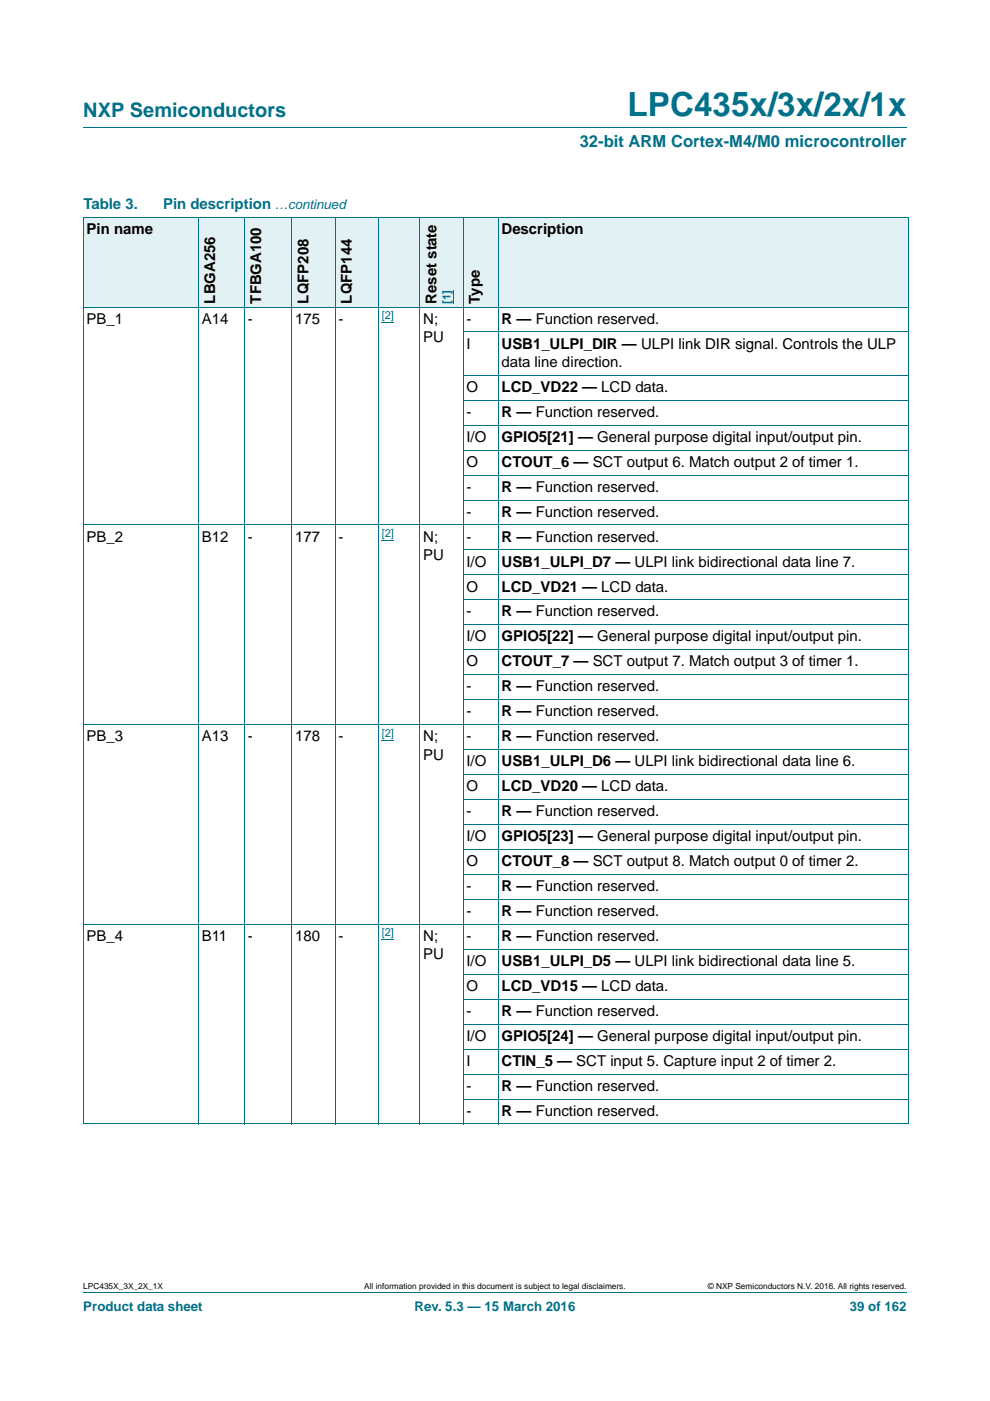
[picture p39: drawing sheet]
<svg xmlns="http://www.w3.org/2000/svg" width="210mm" height="297mm" viewBox="0 0 210 297" stroke-linecap="round" stroke-linejoin="round" font-family="sans-serif">
<defs><g id="words">
<text font-size="7" fill="#00718a" x="133.1" y="24.6">LPC435x/3x/2x/1x</text>
<text font-size="4.2" fill="#00718a" x="17.7" y="24.9">NXP Semiconductors</text>
<text font-size="3.5" fill="#00718a" x="123" y="31.1">32-bit ARM Cortex-M4/M0 microcontroller</text>
<g font-size="3.2" fill="#00718a">
<text x="17.7" y="44.3">Table 3.</text>
<text x="34.6" y="44.3">Pin description</text>
</g>
<g font-size="3.2">
<text x="18.4" y="49.6">Pin name</text>
<text x="106.4" y="49.6">Description</text>
<text x="45.6" y="64.4" transform="rotate(-90 45.6 64.4)">LBGA256</text>
<text x="55.4" y="64.4" transform="rotate(-90 55.4 64.4)">TFBGA100</text>
<text x="65.4" y="64.4" transform="rotate(-90 65.4 64.4)">LQFP208</text>
<text x="74.6" y="64.4" transform="rotate(-90 74.6 64.4)">LQFP144</text>
<text x="92.6" y="64.4" transform="rotate(-90 92.6 64.4)">Reset state</text>
<text x="101.8" y="64.4" transform="rotate(-90 101.8 64.4)">Type</text>
<text x="18.4" y="68.6">PB_1</text>
<text x="42.8" y="68.6">A14</text>
<text x="52.5" y="68.6">-</text>
<text x="62.6" y="68.6">175</text>
<text x="71.8" y="68.6">-</text>
<text x="89.8" y="68.6">N;</text>
<text x="99" y="68.6">-</text>
<text x="106.4" y="68.6">R — Function reserved.</text>
<text x="89.8" y="72.5">PU</text>
<text x="99" y="73.9">I</text>
<text x="106.4" y="73.9">USB1_ULPI_DIR — ULPI link DIR signal. Controls the ULP</text>
<text x="106.4" y="77.8">data line direction.</text>
<text x="99" y="83.1">O</text>
<text x="106.4" y="83.1">LCD_VD22 — LCD data.</text>
<text x="99" y="88.4">-</text>
<text x="106.4" y="88.4">R — Function reserved.</text>
<text x="99" y="93.7">I/O</text>
<text x="106.4" y="93.7">GPIO5[21] — General purpose digital input/output pin.</text>
<text x="99" y="99">O</text>
<text x="106.4" y="99">CTOUT_6 — SCT output 6. Match output 2 of timer 1.</text>
<text x="99" y="104.3">-</text>
<text x="106.4" y="104.3">R — Function reserved.</text>
<text x="99" y="109.5">-</text>
<text x="106.4" y="109.5">R — Function reserved.</text>
<text x="18.4" y="114.8">PB_2</text>
<text x="42.8" y="114.8">B12</text>
<text x="52.5" y="114.8">-</text>
<text x="62.6" y="114.8">177</text>
<text x="71.8" y="114.8">-</text>
<text x="89.8" y="114.8">N;</text>
<text x="89.8" y="118.7">PU</text>
<text x="99" y="114.8">-</text>
<text x="106.4" y="114.8">R — Function reserved.</text>
<text x="99" y="120.1">I/O</text>
<text x="99" y="125.4">O</text>
<text x="106.4" y="120.1">USB1_ULPI_D7 — ULPI link bidirectional data line 7.</text>
<text x="106.4" y="125.4">LCD_VD21 — LCD data.</text>
<text x="99" y="130.7">-</text>
<text x="106.4" y="130.7">R — Function reserved.</text>
<text x="99" y="136">I/O</text>
<text x="106.4" y="136">GPIO5[22] — General purpose digital input/output pin.</text>
<text x="99" y="141.3">O</text>
<text x="106.4" y="141.3">CTOUT_7 — SCT output 7. Match output 3 of timer 1.</text>
<text x="99" y="146.6">-</text>
<text x="106.4" y="146.6">R — Function reserved.</text>
<text x="99" y="151.9">-</text>
<text x="106.4" y="151.9">R — Function reserved.</text>
<text x="18.4" y="157.2">PB_3</text>
<text x="42.8" y="157.2">A13</text>
<text x="52.5" y="157.2">-</text>
<text x="62.6" y="157.2">178</text>
<text x="71.8" y="157.2">-</text>
<text x="89.8" y="157.2">N;</text>
<text x="89.8" y="161">PU</text>
<text x="99" y="157.2">-</text>
<text x="106.4" y="157.2">R — Function reserved.</text>
<text x="99" y="162.5">I/O</text>
<text x="99" y="167.7">O</text>
<text x="106.4" y="162.5">USB1_ULPI_D6 — ULPI link bidirectional data line 6.</text>
<text x="106.4" y="167.7">LCD_VD20 — LCD data.</text>
<text x="99" y="173">-</text>
<text x="106.4" y="173">R — Function reserved.</text>
<text x="99" y="178.3">I/O</text>
<text x="106.4" y="178.3">GPIO5[23] — General purpose digital input/output pin.</text>
<text x="99" y="183.6">O</text>
<text x="106.4" y="183.6">CTOUT_8 — SCT output 8. Match output 0 of timer 2.</text>
<text x="99" y="188.9">-</text>
<text x="106.4" y="188.9">R — Function reserved.</text>
<text x="99" y="194.2">-</text>
<text x="106.4" y="194.2">R — Function reserved.</text>
<text x="18.4" y="199.5">PB_4</text>
<text x="42.8" y="199.5">B11</text>
<text x="52.5" y="199.5">-</text>
<text x="62.6" y="199.5">180</text>
<text x="71.8" y="199.5">-</text>
<text x="89.8" y="199.5">N;</text>
<text x="89.8" y="203.4">PU</text>
<text x="99" y="199.5">-</text>
<text x="106.4" y="199.5">R — Function reserved.</text>
<text x="99" y="204.8">I/O</text>
<text x="106.4" y="204.8">USB1_ULPI_D5 — ULPI link bidirectional data line 5.</text>
<text x="99" y="210.1">O</text>
<text x="99" y="215.4">-</text>
<text x="106.4" y="210.1">LCD_VD15 — LCD data.</text>
<text x="106.4" y="215.4">R — Function reserved.</text>
<text x="99" y="220.7">I/O</text>
<text x="106.4" y="220.7">GPIO5[24] — General purpose digital input/output pin.</text>
<text x="99" y="226">I</text>
<text x="106.4" y="226">CTIN_5 — SCT input 5. Capture input 2 of timer 2.</text>
<text x="99" y="231.3">-</text>
<text x="106.4" y="231.3">R — Function reserved.</text>
<text x="99" y="236.5">-</text>
<text x="106.4" y="236.5">R — Function reserved.</text>
</g>
<g font-size="2.8" fill="#00718a">
<text x="58.3" y="44.3">…continued</text>
<text x="17.7" y="277.9">Product data sheet</text>
<text x="87.9" y="277.9">Rev. 5.3 — 15 March 2016</text>
<text x="180.2" y="277.9">39 of 162</text>
</g>
<g font-size="2.4" fill="#00f">
<text x="95.5" y="64.4" transform="rotate(-90 95.5 64.4)">[1]</text>
<text x="81" y="67.6">[2]</text>
<text x="81" y="113.9">[2]</text>
<text x="81" y="156.2">[2]</text>
<text x="81" y="198.5">[2]</text>
</g>
<g font-size="1.8">
<text x="17.7" y="273.3">LPC435X_3X_2X_1X</text>
<text x="77.2" y="273.3">All information provided in this document is subject to legal disclaimers.</text>
<text x="150.1" y="273.3">© NXP Semiconductors N.V. 2016. All rights reserved.</text>
</g>
</g></defs>
<path d="M17.7 27h174.6M17.7 273.9h174.6" fill="none" stroke="#00718a" stroke-width=".21"/>
<path d="M81 68.4h2.6M81 114.6h2.6M81 156.9h2.6M81 199.2h2.6" fill="none" stroke="#00f" stroke-width=".21"/>
<g fill="#e2f1f4">
<path d="M17.7 46h24.4v19.1h-24.4z"/>
<path d="M42.1 46h9.8v19.1h-9.8z"/>
<path d="M51.9 46h10v19.1h-10z"/>
<path d="M61.9 46h9.2v19.1h-9.2z"/>
<path d="M71.1 46h9.2v19.1h-9.2z"/>
<path d="M80.3 46h18v19.1h-18z"/>
</g>
<path d="M96.2 61.5v2.9" fill="none" stroke="#00f" stroke-width=".21"/>
<g fill="#e2f1f4">
<path d="M98.3 46h7.4v19.1h-7.4z"/>
<path d="M105.7 46h87v19.1h-87z"/>
</g>
<g fill="none" stroke="#00718a" stroke-width=".21">
<path d="M17.6 46h175.1M17.7 46.1v192.2M42.1 46v192.3M51.9 46v192.3M61.9 46v192.3M71.1 46v192.3M80.3 46v192.3M89.1 46v192.3M98.3 46v192.3M105.7 46v192.3M192.7 46.1v192.2h-175.1M17.6 65.1h175.1"/>
<path d="M98.2 70.4h94.5M98.2 79.6h94.5M98.2 84.8h94.5M98.2 90.1h94.5M98.2 95.4h94.5M17.6 111.3h175.1M98.2 100.7h94.5M98.2 106h94.5M98.2 116.6h94.5M98.2 121.9h94.5M98.2 127.2h94.5M98.2 132.5h94.5"/>
<path d="M98.2 137.8h94.5M17.6 153.6h175.1M98.2 143.1h94.5M98.2 148.3h94.5M98.2 158.9h94.5M98.2 164.2h94.5M98.2 169.5h94.5M98.2 174.8h94.5M17.6 196h175.1M98.2 180.1h94.5M98.2 185.4h94.5M98.2 190.7h94.5"/>
<path d="M98.2 201.3h94.5M98.2 206.6h94.5M98.2 211.8h94.5M98.2 217.1h94.5M98.2 222.4h94.5M98.2 227.7h94.5M98.2 233h94.5"/>
</g>
<use href="#words"/>
</svg>
